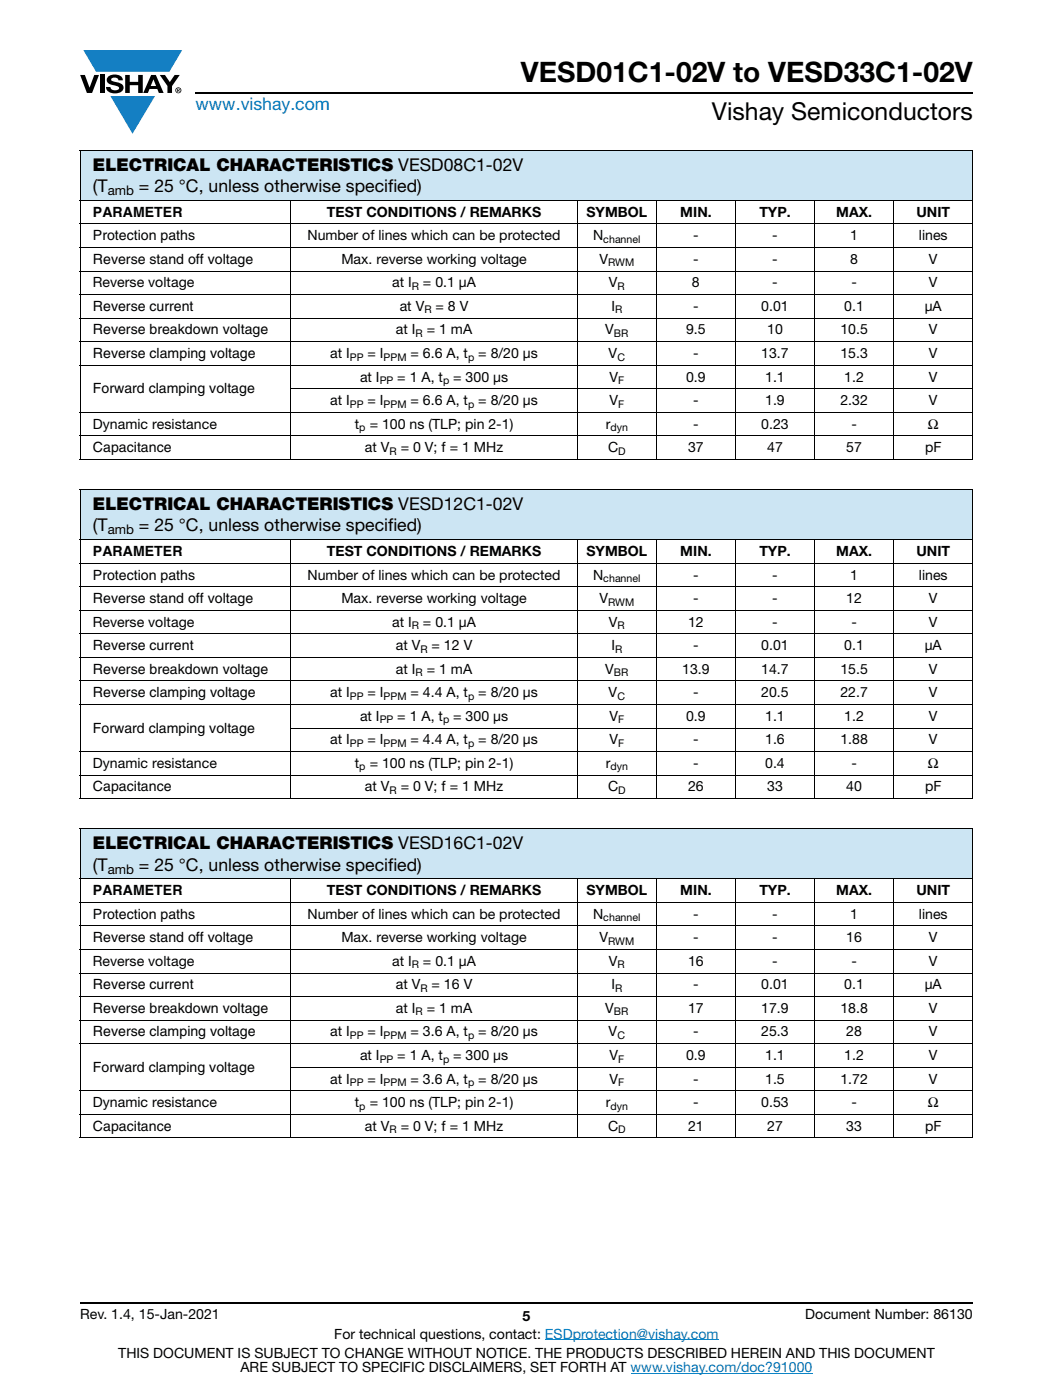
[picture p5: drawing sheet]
<svg xmlns="http://www.w3.org/2000/svg" width="210mm" height="279mm" viewBox="0 0 210 279" stroke-linecap="round" stroke-linejoin="round" font-family="sans-serif">
<defs><g id="words">
<text font-size="5.6" x="103.9" y="16.4">VESD01C1-02V to VESD33C1-02V</text>
<text font-size="4.9" x="142" y="23.9">Vishay Semiconductors</text>
<text font-size="3.5" fill="#007ec4" x="39" y="22">www.vishay.com</text>
<g font-size="3.5">
<text x="18.5" y="34.1">ELECTRICAL CHARACTERISTICS VESD08C1-02V</text>
<text x="18.5" y="38.3">(T</text>
<text x="27.7" y="38.3">= 25 °C, unless otherwise specified)</text>
<text x="18.5" y="101.8">ELECTRICAL CHARACTERISTICS VESD12C1-02V</text>
<text x="18.5" y="106">(T</text>
<text x="27.7" y="106">= 25 °C, unless otherwise specified)</text>
<text x="18.5" y="173.7">(T</text>
<text x="18.5" y="169.5">ELECTRICAL CHARACTERISTICS VESD16C1-02V</text>
<text x="27.7" y="173.7">= 25 °C, unless otherwise specified)</text>
</g>
<g font-size="2.8">
<text x="18.5" y="43.3">PARAMETER</text>
<text x="18.5" y="47.9">Protection paths</text>
<text x="61.3" y="47.9">Number of lines which can be protected</text>
<text x="65.2" y="43.3">TEST CONDITIONS / REMARKS</text>
<text x="117" y="43.3">SYMBOL</text>
<text x="118.3" y="47.9">N</text>
<text x="135.7" y="43.3">MIN.</text>
<text x="138.2" y="47.9">-</text>
<text x="151.4" y="43.3">TYP.</text>
<text x="154" y="47.9">-</text>
<text x="166.7" y="43.3">MAX.</text>
<text x="169.5" y="47.9">1</text>
<text x="182.7" y="43.3">UNIT</text>
<text x="183.2" y="47.9">lines</text>
<text x="18.5" y="52.6">Reverse stand off voltage</text>
<text x="68.1" y="52.6">Max. reverse working voltage</text>
<text x="119.5" y="52.6">V</text>
<text x="138.2" y="52.6">-</text>
<text x="154" y="52.6">-</text>
<text x="169.5" y="52.6">8</text>
<text x="185.3" y="52.6">V</text>
<text x="18.5" y="57.3">Reverse voltage</text>
<text x="78.2" y="57.3">at I</text>
<text x="84.3" y="57.3">= 0.1 μA</text>
<text x="121.4" y="57.3">V</text>
<text x="138" y="57.3">8</text>
<text x="154" y="57.3">-</text>
<text x="169.8" y="57.3">-</text>
<text x="185.3" y="57.3">V</text>
<text x="18.5" y="62">Reverse current</text>
<text x="79.7" y="62">at V</text>
<text x="86.8" y="62">= 8 V</text>
<text x="121.9" y="62">I</text>
<text x="138.2" y="62">-</text>
<text x="151.8" y="62">0.01</text>
<text x="168.4" y="62">0.1</text>
<text x="184.4" y="62">μA</text>
<text x="18.5" y="66.7">Reverse breakdown voltage</text>
<text x="18.5" y="71.4">Reverse clamping voltage</text>
<text x="65.8" y="71.4">at I</text>
<text x="73.3" y="71.4">= I</text>
<text x="79" y="66.7">at I</text>
<text x="81.9" y="71.4">= 6.6 A, t</text>
<text x="85.1" y="66.7">= 1 mA</text>
<text x="95.4" y="71.4">= 8/20 μs</text>
<text x="120.7" y="66.7">V</text>
<text x="121.4" y="71.4">V</text>
<text x="136.8" y="66.7">9.5</text>
<text x="138.2" y="71.4">-</text>
<text x="151.8" y="71.4">13.7</text>
<text x="153" y="66.7">10</text>
<text x="167.6" y="71.4">15.3</text>
<text x="167.6" y="66.7">10.5</text>
<text x="185.3" y="71.4">V</text>
<text x="185.3" y="66.7">V</text>
<text x="71.8" y="76.2">at I</text>
<text x="79.2" y="76.2">= 1 A, t</text>
<text x="90.4" y="76.2">= 300 μs</text>
<text x="121.5" y="76.2">V</text>
<text x="136.8" y="76.2">0.9</text>
<text x="152.6" y="76.2">1.1</text>
<text x="168.4" y="76.2">1.2</text>
<text x="185.3" y="76.2">V</text>
<text x="18.5" y="78.5">Forward clamping voltage</text>
<text x="65.9" y="80.9">at I</text>
<text x="73.3" y="80.9">= I</text>
<text x="81.9" y="80.9">= 6.6 A, t</text>
<text x="95.4" y="80.9">= 8/20 μs</text>
<text x="121.5" y="80.9">V</text>
<text x="138.2" y="80.9">-</text>
<text x="152.6" y="80.9">1.9</text>
<text x="167.6" y="80.9">2.32</text>
<text x="185.3" y="80.9">V</text>
<text x="18.5" y="85.6">Dynamic resistance</text>
<text x="70.8" y="85.6">t</text>
<text x="73.7" y="85.6">= 100 ns (TLP; pin 2-1)</text>
<text x="120.8" y="85.6">r</text>
<text x="138.2" y="85.6">-</text>
<text x="151.8" y="85.6">0.23</text>
<text x="169.8" y="85.6">-</text>
<text x="185" y="85.6">Ω</text>
<text x="18.5" y="90.3">Capacitance</text>
<text x="72.8" y="90.3">at V</text>
<text x="79.9" y="90.3">= 0 V; f = 1 MHz</text>
<text x="121.2" y="90.3">C</text>
<text x="137.2" y="90.3">37</text>
<text x="153" y="90.3">47</text>
<text x="168.8" y="90.3">57</text>
<text x="184.5" y="90.3">pF</text>
<text x="18.5" y="111">PARAMETER</text>
<text x="65.2" y="111">TEST CONDITIONS / REMARKS</text>
<text x="117" y="111">SYMBOL</text>
<text x="135.7" y="111">MIN.</text>
<text x="151.4" y="111">TYP.</text>
<text x="166.7" y="111">MAX.</text>
<text x="182.7" y="111">UNIT</text>
<text x="18.5" y="115.7">Protection paths</text>
<text x="61.3" y="115.7">Number of lines which can be protected</text>
<text x="118.3" y="115.7">N</text>
<text x="138.2" y="115.7">-</text>
<text x="154" y="115.7">-</text>
<text x="169.5" y="115.7">1</text>
<text x="183.2" y="115.7">lines</text>
<text x="18.5" y="120.4">Reverse stand off voltage</text>
<text x="18.5" y="125.1">Reverse voltage</text>
<text x="68.1" y="120.4">Max. reverse working voltage</text>
<text x="78.2" y="125.1">at I</text>
<text x="84.3" y="125.1">= 0.1 μA</text>
<text x="119.5" y="120.4">V</text>
<text x="121.4" y="125.1">V</text>
<text x="137.2" y="125.1">12</text>
<text x="138.2" y="120.4">-</text>
<text x="154" y="125.1">-</text>
<text x="154" y="120.4">-</text>
<text x="168.8" y="120.4">12</text>
<text x="169.8" y="125.1">-</text>
<text x="185.3" y="125.1">V</text>
<text x="185.3" y="120.4">V</text>
<text x="18.5" y="129.8">Reverse current</text>
<text x="78.9" y="129.8">at V</text>
<text x="86.1" y="129.8">= 12 V</text>
<text x="121.9" y="129.8">I</text>
<text x="138.2" y="129.8">-</text>
<text x="151.8" y="129.8">0.01</text>
<text x="168.4" y="129.8">0.1</text>
<text x="184.4" y="129.8">μA</text>
<text x="18.5" y="134.5">Reverse breakdown voltage</text>
<text x="79" y="134.5">at I</text>
<text x="85.1" y="134.5">= 1 mA</text>
<text x="120.7" y="134.5">V</text>
<text x="136" y="134.5">13.9</text>
<text x="151.8" y="134.5">14.7</text>
<text x="167.6" y="134.5">15.5</text>
<text x="185.3" y="134.5">V</text>
<text x="18.5" y="139.2">Reverse clamping voltage</text>
<text x="65.8" y="139.2">at I</text>
<text x="71.8" y="143.9">at I</text>
<text x="73.3" y="139.2">= I</text>
<text x="79.2" y="143.9">= 1 A, t</text>
<text x="81.9" y="139.2">= 4.4 A, t</text>
<text x="90.4" y="143.9">= 300 μs</text>
<text x="95.4" y="139.2">= 8/20 μs</text>
<text x="121.4" y="139.2">V</text>
<text x="121.5" y="143.9">V</text>
<text x="136.8" y="143.9">0.9</text>
<text x="138.2" y="139.2">-</text>
<text x="151.8" y="139.2">20.5</text>
<text x="152.6" y="143.9">1.1</text>
<text x="167.6" y="139.2">22.7</text>
<text x="168.4" y="143.9">1.2</text>
<text x="185.3" y="143.9">V</text>
<text x="185.3" y="139.2">V</text>
<text x="18.5" y="146.2">Forward clamping voltage</text>
<text x="65.9" y="148.6">at I</text>
<text x="73.3" y="148.6">= I</text>
<text x="81.9" y="148.6">= 4.4 A, t</text>
<text x="95.4" y="148.6">= 8/20 μs</text>
<text x="121.5" y="148.6">V</text>
<text x="138.2" y="148.6">-</text>
<text x="152.6" y="148.6">1.6</text>
<text x="167.6" y="148.6">1.88</text>
<text x="185.3" y="148.6">V</text>
<text x="18.5" y="153.3">Dynamic resistance</text>
<text x="70.8" y="153.3">t</text>
<text x="73.7" y="153.3">= 100 ns (TLP; pin 2-1)</text>
<text x="120.8" y="153.3">r</text>
<text x="138.2" y="153.3">-</text>
<text x="152.6" y="153.3">0.4</text>
<text x="169.8" y="153.3">-</text>
<text x="185" y="153.3">Ω</text>
<text x="18.5" y="158">Capacitance</text>
<text x="72.8" y="158">at V</text>
<text x="79.9" y="158">= 0 V; f = 1 MHz</text>
<text x="121.2" y="158">C</text>
<text x="137.2" y="158">26</text>
<text x="153" y="158">33</text>
<text x="168.8" y="158">40</text>
<text x="184.5" y="158">pF</text>
<text x="18.5" y="178.7">PARAMETER</text>
<text x="65.2" y="178.7">TEST CONDITIONS / REMARKS</text>
<text x="117" y="178.7">SYMBOL</text>
<text x="135.7" y="178.7">MIN.</text>
<text x="151.4" y="178.7">TYP.</text>
<text x="166.7" y="178.7">MAX.</text>
<text x="182.7" y="178.7">UNIT</text>
<text x="18.5" y="183.4">Protection paths</text>
<text x="61.3" y="183.4">Number of lines which can be protected</text>
<text x="118.3" y="183.4">N</text>
<text x="138.2" y="183.4">-</text>
<text x="154" y="183.4">-</text>
<text x="169.5" y="183.4">1</text>
<text x="183.2" y="183.4">lines</text>
<text x="18.5" y="188.1">Reverse stand off voltage</text>
<text x="68.1" y="188.1">Max. reverse working voltage</text>
<text x="119.5" y="188.1">V</text>
<text x="138.2" y="188.1">-</text>
<text x="154" y="188.1">-</text>
<text x="168.8" y="188.1">16</text>
<text x="185.3" y="188.1">V</text>
<text x="18.5" y="192.8">Reverse voltage</text>
<text x="18.5" y="197.4">Reverse current</text>
<text x="78.2" y="192.8">at I</text>
<text x="78.9" y="197.4">at V</text>
<text x="84.3" y="192.8">= 0.1 μA</text>
<text x="86.1" y="197.4">= 16 V</text>
<text x="121.4" y="192.8">V</text>
<text x="121.9" y="197.4">I</text>
<text x="137.2" y="192.8">16</text>
<text x="138.2" y="197.4">-</text>
<text x="151.8" y="197.4">0.01</text>
<text x="154" y="192.8">-</text>
<text x="168.4" y="197.4">0.1</text>
<text x="169.8" y="192.8">-</text>
<text x="184.4" y="197.4">μA</text>
<text x="185.3" y="192.8">V</text>
<text x="18.5" y="202.1">Reverse breakdown voltage</text>
<text x="79" y="202.1">at I</text>
<text x="85.1" y="202.1">= 1 mA</text>
<text x="120.7" y="202.1">V</text>
<text x="137.2" y="202.1">17</text>
<text x="151.8" y="202.1">17.9</text>
<text x="167.6" y="202.1">18.8</text>
<text x="185.3" y="202.1">V</text>
<text x="18.5" y="206.8">Reverse clamping voltage</text>
<text x="65.9" y="206.8">at I</text>
<text x="73.3" y="206.8">= I</text>
<text x="81.9" y="206.8">= 3.6 A, t</text>
<text x="95.4" y="206.8">= 8/20 μs</text>
<text x="121.4" y="206.8">V</text>
<text x="138.2" y="206.8">-</text>
<text x="151.8" y="206.8">25.3</text>
<text x="168.8" y="206.8">28</text>
<text x="185.3" y="206.8">V</text>
<text x="18.5" y="213.9">Forward clamping voltage</text>
<text x="71.8" y="211.5">at I</text>
<text x="79.2" y="211.5">= 1 A, t</text>
<text x="90.4" y="211.5">= 300 μs</text>
<text x="121.5" y="211.5">V</text>
<text x="136.8" y="211.5">0.9</text>
<text x="152.6" y="211.5">1.1</text>
<text x="168.4" y="211.5">1.2</text>
<text x="185.3" y="211.5">V</text>
<text x="18.5" y="220.9">Dynamic resistance</text>
<text x="65.9" y="216.2">at I</text>
<text x="70.8" y="220.9">t</text>
<text x="73.3" y="216.2">= I</text>
<text x="73.7" y="220.9">= 100 ns (TLP; pin 2-1)</text>
<text x="81.9" y="216.2">= 3.6 A, t</text>
<text x="95.4" y="216.2">= 8/20 μs</text>
<text x="120.8" y="220.9">r</text>
<text x="121.5" y="216.2">V</text>
<text x="138.2" y="216.2">-</text>
<text x="138.2" y="220.9">-</text>
<text x="151.8" y="220.9">0.53</text>
<text x="152.6" y="216.2">1.5</text>
<text x="167.6" y="216.2">1.72</text>
<text x="169.8" y="220.9">-</text>
<text x="185" y="220.9">Ω</text>
<text x="185.3" y="216.2">V</text>
<text x="18.5" y="225.7">Capacitance</text>
<text x="72.8" y="225.7">at V</text>
<text x="79.9" y="225.7">= 0 V; f = 1 MHz</text>
<text x="121.2" y="225.7">C</text>
<text x="137.2" y="225.7">21</text>
<text x="153" y="225.7">27</text>
<text x="168.8" y="225.7">33</text>
<text x="184.5" y="225.7">pF</text>
<text x="16" y="263.3">Rev. 1.4, 15-Jan-2021</text>
<text x="104.2" y="263.6">5</text>
<text x="160.6" y="263.3">Document Number: 86130</text>
<text x="66.7" y="267.1">For technical questions, contact: ESDprotection@vishay.com</text>
<text x="23.6" y="271">THIS DOCUMENT IS SUBJECT TO CHANGE WITHOUT NOTICE. THE PRODUCTS DESCRIBED HEREIN AND THIS DOCUMENT</text>
<text x="48" y="273.8">ARE SUBJECT TO SPECIFIC DISCLAIMERS, SET FORTH AT www.vishay.com/doc?91000</text>
</g>
<g font-size="2.6">
<text x="21.5" y="39">amb</text>
<text x="21.5" y="106.7">amb</text>
<text x="21.5" y="174.4">amb</text>
</g>
<g font-size="2.1">
<text x="120.3" y="48.5">channel</text>
<text x="121.2" y="53.2">RWM</text>
<text x="82.1" y="57.9">R</text>
<text x="123.1" y="57.9">R</text>
<text x="84.6" y="62.6">R</text>
<text x="122.6" y="62.6">R</text>
<text x="69.8" y="72">PP</text>
<text x="76.5" y="72">PPM</text>
<text x="82.9" y="67.3">R</text>
<text x="93.3" y="72">p</text>
<text x="122.4" y="67.3">BR</text>
<text x="123.1" y="72">C</text>
<text x="75.7" y="76.7">PP</text>
<text x="88.3" y="76.7">p</text>
<text x="123.3" y="76.7">F</text>
<text x="69.8" y="81.4">PP</text>
<text x="76.5" y="81.4">PPM</text>
<text x="93.3" y="81.4">p</text>
<text x="123.3" y="81.4">F</text>
<text x="71.6" y="86.1">p</text>
<text x="121.7" y="86.1">dyn</text>
<text x="77.7" y="90.8">R</text>
<text x="123.3" y="90.8">D</text>
<text x="120.3" y="116.2">channel</text>
<text x="82.1" y="125.6">R</text>
<text x="121.2" y="120.9">RWM</text>
<text x="123.1" y="125.6">R</text>
<text x="83.8" y="130.3">R</text>
<text x="122.6" y="130.3">R</text>
<text x="82.9" y="135">R</text>
<text x="122.4" y="135">BR</text>
<text x="69.8" y="139.7">PP</text>
<text x="76.5" y="139.7">PPM</text>
<text x="93.3" y="139.7">p</text>
<text x="123.1" y="139.7">C</text>
<text x="69.8" y="149.1">PP</text>
<text x="75.7" y="144.4">PP</text>
<text x="76.5" y="149.1">PPM</text>
<text x="88.3" y="144.4">p</text>
<text x="93.3" y="149.1">p</text>
<text x="123.3" y="144.4">F</text>
<text x="123.3" y="149.1">F</text>
<text x="71.6" y="153.8">p</text>
<text x="121.7" y="153.8">dyn</text>
<text x="77.7" y="158.5">R</text>
<text x="123.3" y="158.5">D</text>
<text x="120.3" y="183.9">channel</text>
<text x="121.2" y="188.6">RWM</text>
<text x="82.1" y="193.3">R</text>
<text x="83.8" y="198">R</text>
<text x="122.6" y="198">R</text>
<text x="123.1" y="193.3">R</text>
<text x="82.9" y="202.7">R</text>
<text x="122.4" y="202.7">BR</text>
<text x="69.8" y="207.4">PP</text>
<text x="76.5" y="207.4">PPM</text>
<text x="93.3" y="207.4">p</text>
<text x="123.1" y="207.4">C</text>
<text x="75.7" y="212.1">PP</text>
<text x="88.3" y="212.1">p</text>
<text x="123.3" y="212.1">F</text>
<text x="69.8" y="216.8">PP</text>
<text x="71.6" y="221.5">p</text>
<text x="76.5" y="216.8">PPM</text>
<text x="93.3" y="216.8">p</text>
<text x="121.7" y="221.5">dyn</text>
<text x="123.3" y="216.8">F</text>
<text x="77.7" y="226.2">R</text>
<text x="123.3" y="226.2">D</text>
</g>
</g></defs>
<g fill="#147fc3">
<path d="M16.6 10h19.7l-2.5 4.3h-1.2h-13.4z"/>
<path d="M22 19.2h8.9l-4.5 7.5z"/>
</g>
<g fill="#000">
<path d="M16 15h.9l1 2.5 .9-2.5h.9l-1.3 3.6h-1.1zM19.9 15h.9v3.6h-.9zM21.6 15.3a2.1 2.1 0 0 1 2.8 .3l.1 .4h-.9a.79 .79 0 0 0-.7-.5 .79 .79 0 0 0-.7 .4l.2 .3 1 .2a1.08 1.08 0 0 1 1.2 1 1.08 1.08 0 0 1-1.1 1.2 1.73 1.73 0 0 1-2.4-1.2h.9a.96 .96 0 0 0 .8 .6 .96 .96 0 0 0 1-.4 1.31 1.31 0 0 0-1.3-.6 1.03 1.03 0 0 1-1-.6 1.03 1.03 0 0 1 .1-1.1zM25 15h.9v1.3h1.7v-1.3h.9v3.6h-.9v-1.6h-1.7v1.6h-.9zM31.9 15h1l1 1.4 .9-1.4h1l-1.5 2.2v1.4h-.9v-1.4z"/>
<path d="M30.6 15.8l.5 1.4h-1zM30.1 15l-1.5 3.6h.9l.3-.8h1.6l.3 .8h.9l-1.5-3.6z"/>
<path d="M35.5 17.8h.2v.2h-.2zM35.3 17.7v.7h.2v-.3l.3 .3-.1-.3 .1-.2v-.2z"/>
<path d="M35.1 18a.46 .46 0 0 1 .9 0 .46 .46 0 0 1-.9 0zM35 18a.6 .6 0 0 0 1.2 0 .6 .6 0 0 0-1.2 0z"/>
</g>
<path d="M39 18.6h155M16 260h178" fill="none" stroke="#000" stroke-width=".36"/>
<path d="M108.7 267.4h34.6M125.8 274h36.2" fill="none" stroke="#007ec4" stroke-width=".2"/>
<g fill="#cce5f3">
<path d="M16 30h178v10h-178z"/>
<path d="M16 97.7h178v10h-178z"/>
<path d="M16 165.4h178v10h-178z"/>
</g>
<g fill="none" stroke="#000" stroke-width=".2">
<path d="M15.9 30h178.2M15.9 40h178.2M16 30.1v61.5M58 39.9v51.9M115.1 39.9v51.9M130.9 39.9v51.9M146.7 39.9v51.9M162.4 39.9v51.9M178.2 39.9v51.9M194 30.1v61.5M15.9 44.7h178.2M15.9 49.4h178.2"/>
<path d="M15.9 54.1h178.2M15.9 58.8h178.2M15.9 63.5h178.2M15.9 68.2h178.2M15.9 72.9h178.2M57.9 77.6h136.2M15.9 82.3h178.2M15.9 87h178.2M15.9 91.7h178.2M15.9 97.7h178.2M16 97.8v61.5M194 97.8v61.5"/>
<path d="M15.9 107.7h178.2M15.9 112.4h178.2M15.9 117.1h178.2M58 107.6v51.9M115.1 107.6v51.9M130.9 107.6v51.9M146.7 107.6v51.9M162.4 107.6v51.9M178.2 107.6v51.9M15.9 121.8h178.2M15.9 126.5h178.2M15.9 131.2h178.2"/>
<path d="M15.9 135.9h178.2M15.9 140.6h178.2M15.9 150h178.2M15.9 154.7h178.2M15.9 159.4h178.2M57.9 145.3h136.2M15.9 165.4h178.2M15.9 175.4h178.2M16 165.5v61.5M58 175.3v51.9M115.1 175.3v51.9M130.9 175.3v51.9"/>
<path d="M146.7 175.3v51.9M162.4 175.3v51.9M178.2 175.3v51.9M194 165.5v61.5M15.9 180.1h178.2M15.9 184.8h178.2M15.9 189.5h178.2M15.9 194.2h178.2M15.9 198.9h178.2M15.9 203.6h178.2M15.9 208.3h178.2M15.9 217.7h178.2"/>
<path d="M57.9 213h136.2M15.9 222.4h178.2M15.9 227.1h178.2"/>
</g>
<use href="#words"/>
</svg>
